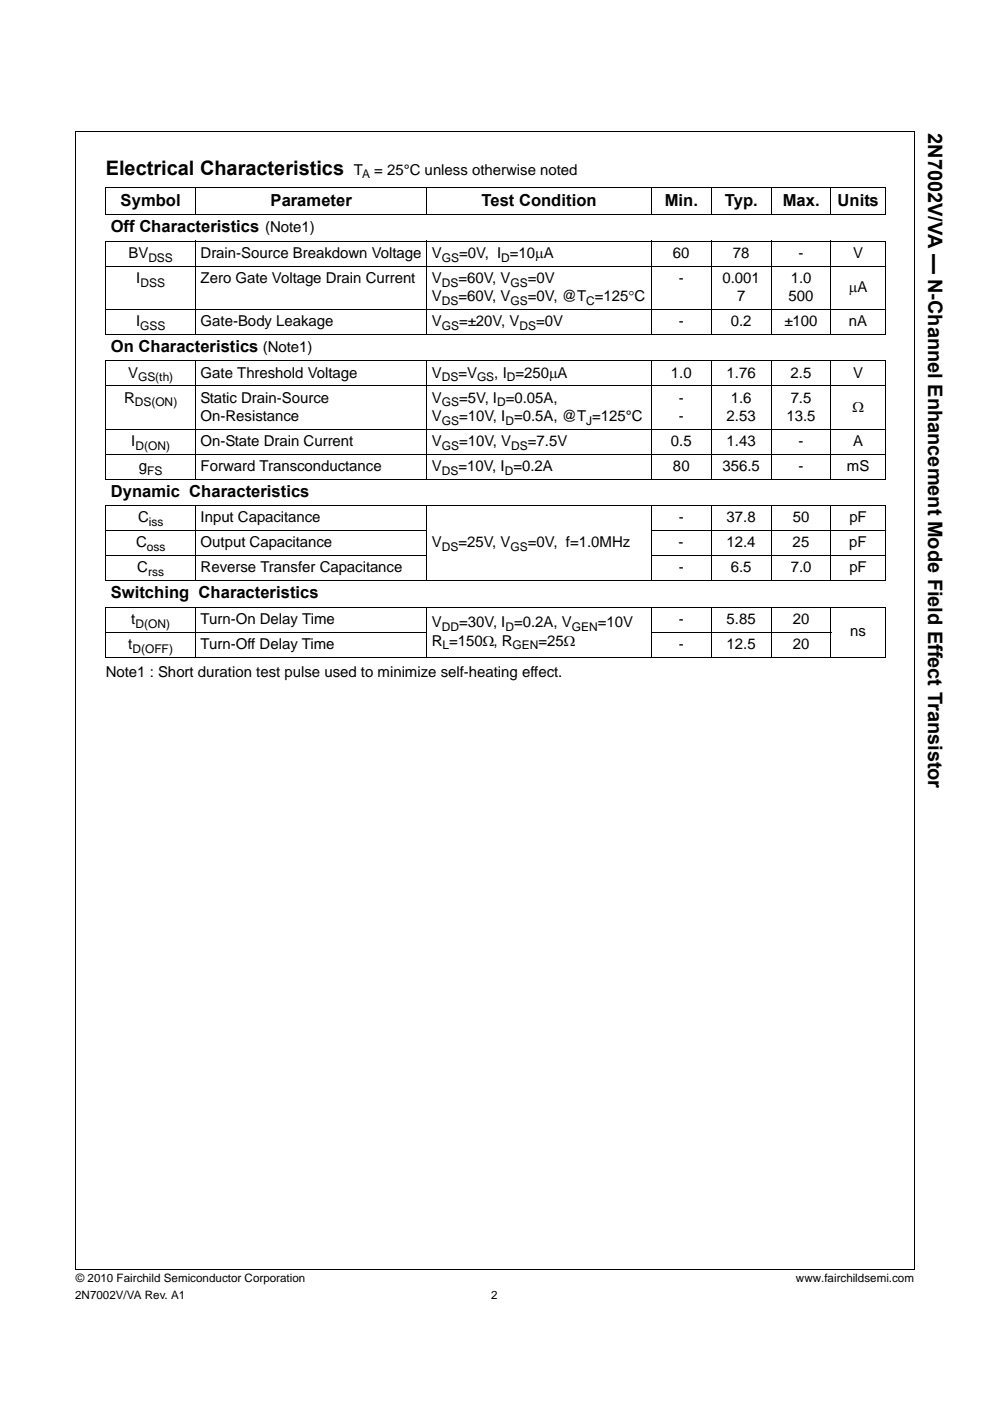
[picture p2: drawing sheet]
<svg xmlns="http://www.w3.org/2000/svg" width="210mm" height="297mm" viewBox="0 0 210 297" stroke-linecap="round" stroke-linejoin="round" font-family="sans-serif">
<defs><g id="words">
<g font-size="4.2">
<text x="196.9" y="28.2" transform="rotate(90 196.9 28.2)">2N7002V/VA — N-Channel Enhancement Mode Field Effect Transistor</text>
<text x="22.4" y="37">Electrical Characteristics</text>
</g>
<g font-size="3.5">
<text x="25.6" y="43.6">Symbol</text>
<text x="57.4" y="43.6">Parameter</text>
<text x="102.1" y="43.6">Test Condition</text>
<text x="141" y="43.6">Min.</text>
<text x="153.7" y="43.6">Typ.</text>
<text x="166" y="43.6">Max.</text>
<text x="177.7" y="43.6">Units</text>
<text x="23.5" y="49.3">Off Characteristics (Note1)</text>
<text x="23.5" y="74.7">On Characteristics (Note1)</text>
<text x="23.5" y="105.4">Dynamic Characteristics</text>
<text x="23.5" y="126.9">Switching Characteristics</text>
</g>
<g font-size="3.2">
<text x="75.1" y="37">T</text>
<text x="79.4" y="37">= 25°C unless otherwise noted</text>
<text x="27.2" y="54.7">BV</text>
<text x="28.9" y="60">I</text>
<text x="42.5" y="54.7">Drain-Source Breakdown Voltage V</text>
<text x="42.5" y="60">Zero Gate Voltage Drain Current</text>
<text x="91.6" y="60">V</text>
<text x="97.2" y="60">=60V, V</text>
<text x="97.4" y="54.7">=0V, I =10μA</text>
<text x="112" y="60">=0V</text>
<text x="142.7" y="54.7">60</text>
<text x="144" y="60">-</text>
<text x="153.2" y="60">0.001</text>
<text x="155.4" y="54.7">78</text>
<text x="167.7" y="60">1.0</text>
<text x="169.4" y="54.7">-</text>
<text x="180.9" y="54.7">V</text>
<text x="91.6" y="63.8">V</text>
<text x="97.2" y="63.8">=60V, V</text>
<text x="112" y="63.8">=0V, @T =125°C</text>
<text x="156.3" y="63.8">7</text>
<text x="167.3" y="63.8">500</text>
<text x="180" y="61.9">μA</text>
<text x="28.9" y="69.1">I</text>
<text x="42.5" y="69.1">Gate-Body Leakage</text>
<text x="91.6" y="69.1">V</text>
<text x="97.4" y="69.1">=±20V, V</text>
<text x="113.7" y="69.1">=0V</text>
<text x="144" y="69.1">-</text>
<text x="155" y="69.1">0.2</text>
<text x="166.4" y="69.1">±100</text>
<text x="180.1" y="69.1">nA</text>
<text x="27.2" y="80.1">V</text>
<text x="42.5" y="80.1">Gate Threshold Voltage</text>
<text x="91.6" y="80.1">V</text>
<text x="97.2" y="80.1">=V</text>
<text x="104.8" y="80.1">, I =250μA</text>
<text x="142.3" y="80.1">1.0</text>
<text x="154.1" y="80.1">1.76</text>
<text x="167.7" y="80.1">2.5</text>
<text x="180.9" y="80.1">V</text>
<text x="26.3" y="85.4">R</text>
<text x="42.5" y="85.4">Static Drain-Source</text>
<text x="42.5" y="89.2">On-Resistance</text>
<text x="91.6" y="89.2">V</text>
<text x="91.6" y="85.4">V</text>
<text x="97.4" y="85.4">=5V, I =0.05A,</text>
<text x="97.4" y="89.2">=10V, I =0.5A, @T =125°C</text>
<text x="144" y="85.4">-</text>
<text x="144" y="89.2">-</text>
<text x="154.1" y="89.2">2.53</text>
<text x="155" y="85.4">1.6</text>
<text x="166.8" y="89.2">13.5</text>
<text x="167.7" y="85.4">7.5</text>
<text x="180.8" y="87.3">Ω</text>
<text x="27.9" y="94.5">I</text>
<text x="42.5" y="94.5">On-State Drain Current</text>
<text x="91.6" y="94.5">V</text>
<text x="97.4" y="94.5">=10V, V</text>
<text x="112" y="94.5">=7.5V</text>
<text x="142.3" y="94.5">0.5</text>
<text x="154.1" y="94.5">1.43</text>
<text x="169.4" y="94.5">-</text>
<text x="180.9" y="94.5">A</text>
<text x="29.5" y="99.8">g</text>
<text x="42.5" y="99.8">Forward Transconductance</text>
<text x="91.6" y="99.8">V</text>
<text x="97.2" y="99.8">=10V, I =0.2A</text>
<text x="142.7" y="99.8">80</text>
<text x="153.2" y="99.8">356.5</text>
<text x="169.4" y="99.8">-</text>
<text x="179.6" y="99.8">mS</text>
<text x="29.3" y="110.8">C</text>
<text x="42.5" y="110.8">Input Capacitance</text>
<text x="144" y="110.8">-</text>
<text x="154.1" y="110.8">37.8</text>
<text x="168.1" y="110.8">50</text>
<text x="180.1" y="110.8">pF</text>
<text x="28.9" y="116.1">C</text>
<text x="42.5" y="116.1">Output Capacitance</text>
<text x="91.6" y="116.1">V</text>
<text x="97.2" y="116.1">=25V, V</text>
<text x="112" y="116.1">=0V, f=1.0MHz</text>
<text x="143.9" y="116.1">-</text>
<text x="154.1" y="116.1">12.4</text>
<text x="168.1" y="116.1">25</text>
<text x="180.1" y="116.1">pF</text>
<text x="29.1" y="121.3">C</text>
<text x="42.5" y="121.3">Reverse Transfer Capacitance</text>
<text x="144" y="121.3">-</text>
<text x="155" y="121.3">6.5</text>
<text x="167.7" y="121.3">7.0</text>
<text x="180.1" y="121.3">pF</text>
<text x="27.2" y="137.6">t</text>
<text x="27.9" y="132.3">t</text>
<text x="42.5" y="132.3">Turn-On Delay Time</text>
<text x="42.5" y="137.6">Turn-Off Delay Time</text>
<text x="91.6" y="136.9">R =150Ω, R</text>
<text x="91.6" y="133">V</text>
<text x="97.4" y="133">=30V, I =0.2A, V</text>
<text x="114.2" y="136.9">=25Ω</text>
<text x="126.8" y="133">=10V</text>
<text x="144" y="132.3">-</text>
<text x="144" y="137.6">-</text>
<text x="154.1" y="132.3">5.85</text>
<text x="154.1" y="137.6">12.5</text>
<text x="168.1" y="132.3">20</text>
<text x="168.2" y="137.6">20</text>
<text x="180.3" y="134.9">ns</text>
<text x="22.4" y="143.6">Note1 : Short duration test pulse used to minimize self-heating effect.</text>
</g>
<g font-size="2.5">
<text x="76.8" y="37.8">A</text>
<text x="31.5" y="55.5">DSS</text>
<text x="93.7" y="55.5">GS</text>
<text x="106.3" y="55.5">D</text>
<text x="29.8" y="60.7">DSS</text>
<text x="93.7" y="60.7">DS</text>
<text x="93.7" y="64.6">DS</text>
<text x="108.3" y="60.7">GS</text>
<text x="108.3" y="64.6">GS</text>
<text x="124.3" y="64.6">C</text>
<text x="29.7" y="69.9">GSS</text>
<text x="93.7" y="69.9">GS</text>
<text x="110.2" y="69.9">DS</text>
<text x="29.3" y="80.9">GS(th)</text>
<text x="93.7" y="80.9">DS</text>
<text x="101.2" y="80.9">GS</text>
<text x="107.5" y="80.9">D</text>
<text x="28.6" y="86.2">DS(ON)</text>
<text x="93.7" y="86.2">GS</text>
<text x="105.4" y="86.2">D</text>
<text x="28.7" y="95.3">D(ON)</text>
<text x="93.7" y="90">GS</text>
<text x="93.7" y="95.3">GS</text>
<text x="107.2" y="90">D</text>
<text x="108.4" y="95.3">DS</text>
<text x="124.3" y="90">J</text>
<text x="31.2" y="100.6">FS</text>
<text x="93.7" y="100.6">DS</text>
<text x="107.1" y="100.6">D</text>
<text x="31.6" y="111.6">iss</text>
<text x="31.1" y="116.9">oss</text>
<text x="93.7" y="116.9">DS</text>
<text x="108.3" y="116.9">GS</text>
<text x="31.4" y="122.2">rss</text>
<text x="28.7" y="133.1">D(ON)</text>
<text x="93.7" y="133.8">DD</text>
<text x="93.9" y="137.7">L</text>
<text x="107.2" y="133.8">D</text>
<text x="108.7" y="137.7">GEN</text>
<text x="121.3" y="133.8">GEN</text>
<text x="28.1" y="138.4">D(OFF)</text>
<text x="16" y="275.5">2N7002V/VA Rev. A1</text>
<text x="16.1" y="271.8">© 2010 Fairchild Semiconductor Corporation</text>
<text x="104.2" y="275.5">2</text>
<text x="168.8" y="271.8">www.fairchildsemi.com</text>
</g>
</g></defs>
<g fill="none" stroke="#000" stroke-width=".21">
<path d="M16.1 27.9h177.9M16.1 27.8v241.4M22.4 39.9h165.4M22.4 39.9v5.5M41.5 39.8v5.8M90.5 39.8v5.8M138.2 39.8v5.8M150.9 39.8v5.8M163.6 39.8v5.8M176.3 39.8v5.8M187.7 39.9v5.5M193.9 27.9v241.4"/>
<path d="M22.4 45.5h165.4M22.4 51.1h165.4M22.4 56.4h165.4M22.4 51.2v19.6M41.5 51.1v19.9M90.5 51.1v19.9M138.2 51.1v19.9M150.9 51.1v19.9M163.6 51.1v19.9M176.3 51.1v19.9M187.7 51.2v19.6M22.4 65.6h165.4"/>
<path d="M22.4 70.9h165.4M22.4 76.5h165.4M22.4 76.6v24.9M41.5 76.5v25.2M90.5 76.5v25.2M138.2 76.5v25.2M150.9 76.5v25.2M163.6 76.5v25.2M176.3 76.5v25.2M187.7 76.6v24.9M22.4 81.8h165.4M22.4 91h165.4"/>
<path d="M22.4 96.3h165.4M22.4 101.6h165.4M22.4 107.2h165.4M22.4 112.5h68.2M22.4 117.8h68.2M22.4 107.3v15.7M41.5 107.1v16.1M90.5 107.1v16.1M138.1 112.5h49.7M138.1 117.8h49.7M138.2 107.1v16.1M150.9 107.1v16.1"/>
<path d="M163.6 107.1v16.1M176.3 107.1v16.1M187.7 107.3v15.7M22.4 123.1h165.4M22.4 128.8h165.4M22.4 134h68.2M22.4 139.3h165.4M22.4 128.8v10.5M41.5 128.7v10.7M90.5 128.7v10.7M138.1 134h38.2M138.2 128.7v10.7"/>
<path d="M150.9 128.7v10.7M163.6 128.7v10.7M176.3 128.7v10.7M187.7 128.8v10.5M16 269.2h177.9"/>
</g>
<use href="#words"/>
</svg>
